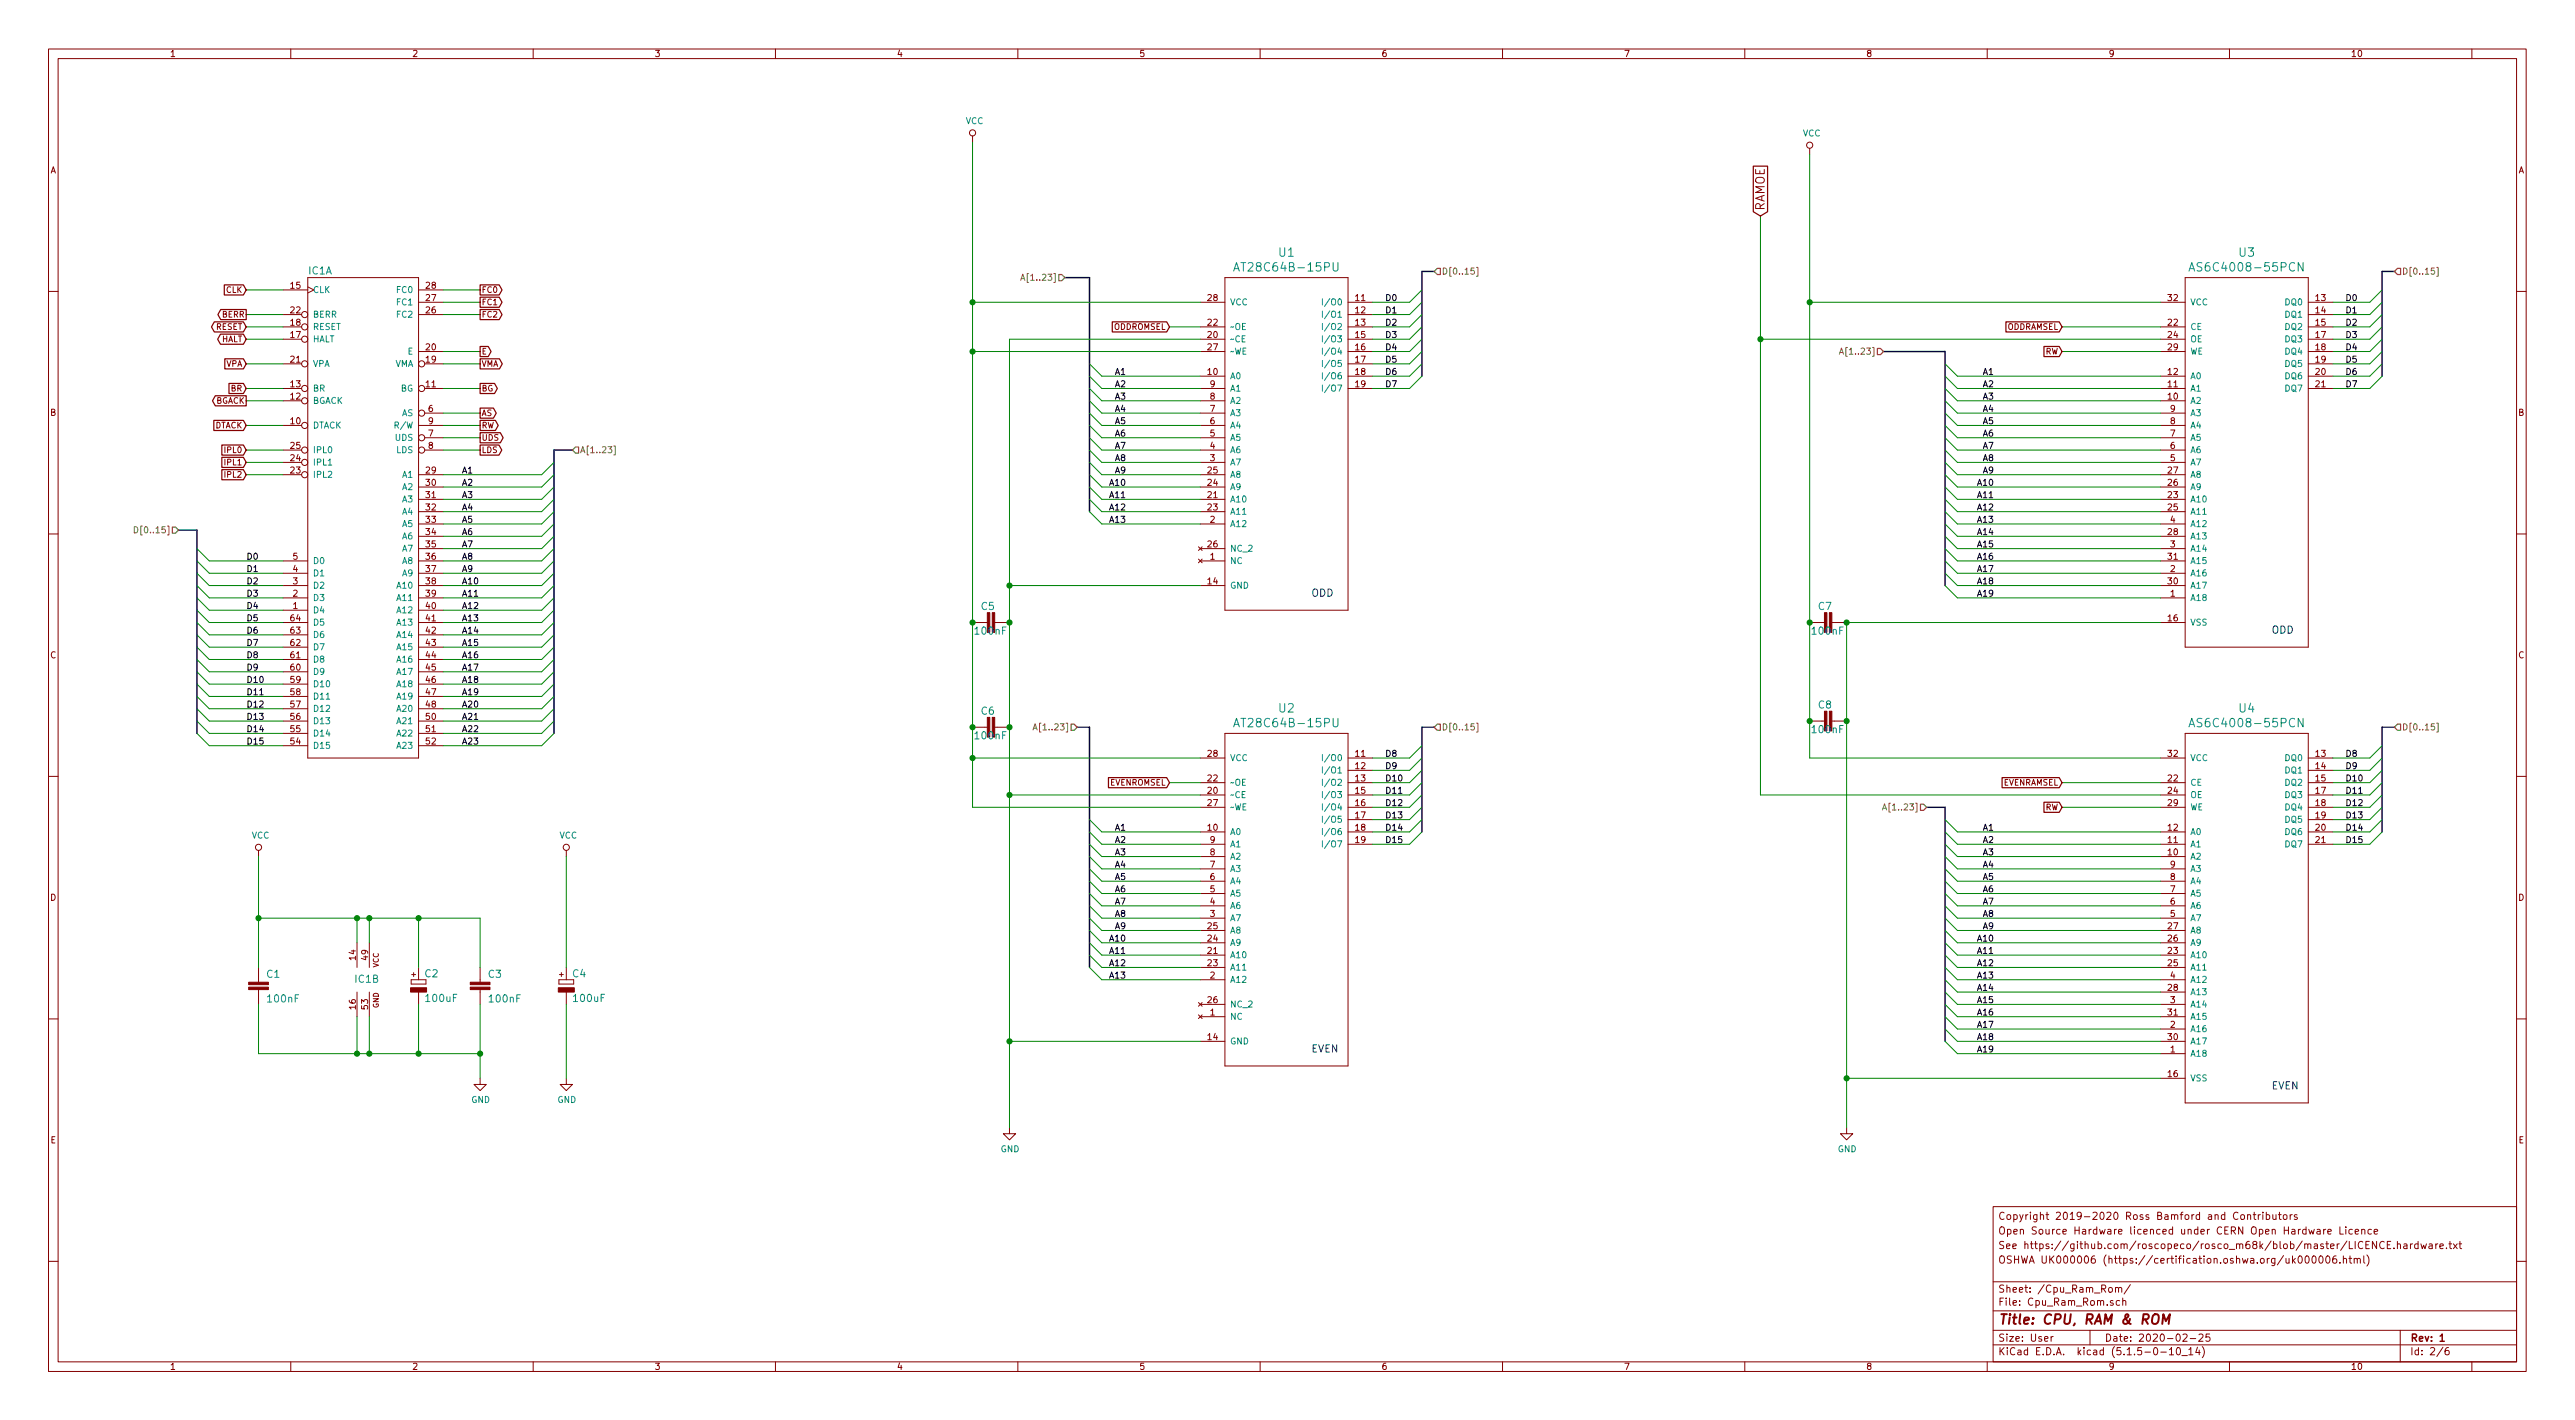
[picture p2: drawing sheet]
<svg xmlns="http://www.w3.org/2000/svg" width="531mm" height="293mm" viewBox="0 0 531 293" stroke-linecap="round" stroke-linejoin="round" font-family="sans-serif">
<defs><g id="words">
<text font-size="2.8" fill="#840000" x="412.2" y="273.1">Title: CPU, RAM &amp; ROM</text>
<text font-size="2.5" fill="#840000" x="364.1" y="43.5" transform="rotate(-90 364.1 43.5)">RAMOE</text>
<g font-size="2.4" fill="#008484">
<text x="263.9" y="52.9">U1</text>
<text x="462" y="52.9">U3</text>
<text x="255.9" y="56">AT28C64B-15PU</text>
<text x="453.2" y="56">AS6C4008-55PCN</text>
<text x="255.9" y="150">AT28C64B-15PU</text>
<text x="263.9" y="146.9">U2</text>
<text x="453.2" y="150">AS6C4008-55PCN</text>
<text x="462" y="146.9">U4</text>
</g>
<g font-size="2.1" fill="#008484">
<text x="63.7" y="56.6">IC1A</text>
<text x="202.5" y="125.8">C5</text>
<text x="375.2" y="125.8">C7</text>
<text x="201.3" y="130.9">100nF</text>
<text x="374.1" y="130.9">100nF</text>
<text x="202.5" y="147.4">C6</text>
<text x="375.2" y="146.1">C8</text>
<text x="201.3" y="152.4">100nF</text>
<text x="374.1" y="151.2">100nF</text>
<text x="55.1" y="201.6">C1</text>
<text x="73.3" y="202.6">IC1B</text>
<text x="87.7" y="201.5">C2</text>
<text x="100.8" y="201.6">C3</text>
<text x="118.2" y="201.5">C4</text>
<text x="55.4" y="206.7">100nF</text>
<text x="88" y="206.6">100uF</text>
<text x="101.1" y="206.7">100nF</text>
<text x="118.5" y="206.6">100uF</text>
</g>
<g font-size="2.1" fill="#0000c2">
<text x="270.5" y="123">ODD</text>
<text x="468.6" y="130.7">ODD</text>
<text x="270.5" y="217">EVEN</text>
<text x="468.6" y="224.6">EVEN</text>
</g>
<g font-size="2.1" fill="#840000">
<text x="412.2" y="251.5">Copyright 2019-2020 Ross Bamford and Contributors</text>
<text x="412.2" y="257.6">See https://github.com/roscopeco/rosco_m68k/blob/master/LICENCE.hardware.txt</text>
<text x="412.2" y="254.6">Open Source Hardware licenced under CERN Open Hardware Licence</text>
<text x="412.2" y="260.5">OSHWA UK000006 (https://certification.oshwa.org/uk000006.html)</text>
<text x="412.2" y="269.2">File: Cpu_Ram_Rom.sch</text>
<text x="412.2" y="266.5">Sheet: /Cpu_Ram_Rom/</text>
<text x="412.2" y="279.4">KiCad E.D.A. kicad (5.1.5-0-10_14)</text>
<text x="412.2" y="276.7">Size: User</text>
<text x="434.2" y="276.7">Date: 2020-02-25</text>
<text x="497.2" y="276.7">Rev: 1</text>
<text x="497.2" y="279.4">Id: 2/6</text>
</g>
<g font-size="1.8" fill="#840000">
<text x="35" y="11.7">1</text>
<text x="85" y="11.7">2</text>
<text x="135" y="11.7">3</text>
<text x="185" y="11.7">4</text>
<text x="235" y="11.7">5</text>
<text x="285" y="11.7">6</text>
<text x="335" y="11.7">7</text>
<text x="385" y="11.7">8</text>
<text x="435" y="11.7">9</text>
<text x="485" y="11.7">10</text>
<text x="10.4" y="35.7">A</text>
<text x="519.6" y="35.7">A</text>
<text x="60" y="59.5">15</text>
<text x="87.9" y="59.5">28</text>
<text x="60" y="64.6">22</text>
<text x="87.9" y="64.6">26</text>
<text x="87.9" y="62.1">27</text>
<text x="249.2" y="62.1">28</text>
<text x="279.7" y="62.1">11</text>
<text x="279.7" y="64.6">12</text>
<text x="447.3" y="62.1">32</text>
<text x="477.8" y="62.1">13</text>
<text x="477.8" y="64.6">14</text>
<text x="60" y="69.7">17</text>
<text x="60" y="67.2">18</text>
<text x="249.2" y="69.7">20</text>
<text x="249.2" y="67.2">22</text>
<text x="279.7" y="67.2">13</text>
<text x="279.7" y="69.7">15</text>
<text x="447.3" y="67.2">22</text>
<text x="447.3" y="69.7">24</text>
<text x="477.8" y="67.2">15</text>
<text x="477.8" y="69.7">17</text>
<text x="60" y="74.8">21</text>
<text x="87.9" y="74.8">19</text>
<text x="87.9" y="72.2">20</text>
<text x="249.2" y="77.3">10</text>
<text x="249.2" y="72.2">27</text>
<text x="279.7" y="72.2">16</text>
<text x="279.7" y="74.8">17</text>
<text x="279.7" y="77.3">18</text>
<text x="447.3" y="77.3">12</text>
<text x="447.3" y="72.2">29</text>
<text x="477.8" y="72.2">18</text>
<text x="477.8" y="74.8">19</text>
<text x="477.8" y="77.3">20</text>
<text x="60" y="82.4">12</text>
<text x="60" y="79.9">13</text>
<text x="87.9" y="79.9">11</text>
<text x="249.7" y="82.4">8</text>
<text x="249.7" y="79.9">9</text>
<text x="279.7" y="79.9">19</text>
<text x="447.3" y="82.4">10</text>
<text x="447.3" y="79.9">11</text>
<text x="477.8" y="79.9">21</text>
<text x="10.4" y="85.7">B</text>
<text x="60" y="87.5">10</text>
<text x="88.4" y="84.9">6</text>
<text x="88.4" y="87.5">9</text>
<text x="249.7" y="87.5">6</text>
<text x="249.7" y="84.9">7</text>
<text x="447.8" y="87.5">8</text>
<text x="447.8" y="84.9">9</text>
<text x="519.6" y="85.7">B</text>
<text x="60" y="95.1">24</text>
<text x="60" y="92.6">25</text>
<text x="88.4" y="90">7</text>
<text x="88.4" y="92.6">8</text>
<text x="249.7" y="95.1">3</text>
<text x="249.7" y="92.6">4</text>
<text x="249.7" y="90">5</text>
<text x="447.8" y="95.1">5</text>
<text x="447.8" y="92.6">6</text>
<text x="447.8" y="90">7</text>
<text x="60" y="97.6">23</text>
<text x="87.9" y="97.6">29</text>
<text x="87.9" y="100.2">30</text>
<text x="249.2" y="100.2">24</text>
<text x="249.2" y="97.6">25</text>
<text x="447.3" y="100.2">26</text>
<text x="447.3" y="97.6">27</text>
<text x="87.9" y="102.7">31</text>
<text x="87.9" y="105.3">32</text>
<text x="87.9" y="107.8">33</text>
<text x="249.2" y="102.7">21</text>
<text x="249.2" y="105.3">23</text>
<text x="249.7" y="107.8">2</text>
<text x="447.3" y="102.7">23</text>
<text x="447.3" y="105.3">25</text>
<text x="447.8" y="107.8">4</text>
<text x="87.9" y="110.3">34</text>
<text x="87.9" y="112.9">35</text>
<text x="249.2" y="112.9">26</text>
<text x="447.3" y="110.3">28</text>
<text x="447.8" y="112.9">3</text>
<text x="60.5" y="118">4</text>
<text x="60.5" y="115.4">5</text>
<text x="87.9" y="115.4">36</text>
<text x="87.9" y="118">37</text>
<text x="249.7" y="115.4">1</text>
<text x="447.3" y="115.4">31</text>
<text x="447.8" y="118">2</text>
<text x="60.5" y="125.6">1</text>
<text x="60.5" y="123">2</text>
<text x="60.5" y="120.5">3</text>
<text x="87.9" y="120.5">38</text>
<text x="87.9" y="123">39</text>
<text x="87.9" y="125.6">40</text>
<text x="249.2" y="120.5">14</text>
<text x="447.3" y="120.5">30</text>
<text x="447.8" y="123">1</text>
<text x="60" y="130.7">63</text>
<text x="60" y="128.1">64</text>
<text x="87.9" y="128.1">41</text>
<text x="87.9" y="130.7">42</text>
<text x="447.3" y="128.1">16</text>
<text x="10.4" y="135.7">C</text>
<text x="60" y="135.7">61</text>
<text x="60" y="133.2">62</text>
<text x="87.9" y="133.2">43</text>
<text x="87.9" y="135.7">44</text>
<text x="519.6" y="135.7">C</text>
<text x="60" y="143.4">58</text>
<text x="60" y="140.8">59</text>
<text x="60" y="138.3">60</text>
<text x="87.9" y="138.3">45</text>
<text x="87.9" y="140.8">46</text>
<text x="87.9" y="143.4">47</text>
<text x="60" y="148.4">56</text>
<text x="60" y="145.9">57</text>
<text x="87.9" y="145.9">48</text>
<text x="87.9" y="148.4">50</text>
<text x="60" y="153.5">54</text>
<text x="60" y="151">55</text>
<text x="87.9" y="151">51</text>
<text x="87.9" y="153.5">52</text>
<text x="249.2" y="161.1">22</text>
<text x="249.2" y="156.1">28</text>
<text x="279.7" y="156.1">11</text>
<text x="279.7" y="158.6">12</text>
<text x="279.7" y="161.1">13</text>
<text x="447.3" y="161.1">22</text>
<text x="447.3" y="156.1">32</text>
<text x="477.8" y="156.1">13</text>
<text x="477.8" y="158.6">14</text>
<text x="477.8" y="161.1">15</text>
<text x="249.2" y="163.7">20</text>
<text x="249.2" y="166.2">27</text>
<text x="279.7" y="163.7">15</text>
<text x="279.7" y="166.2">16</text>
<text x="447.3" y="163.7">24</text>
<text x="447.3" y="166.2">29</text>
<text x="477.8" y="163.7">17</text>
<text x="477.8" y="166.2">18</text>
<text x="249.2" y="171.3">10</text>
<text x="249.7" y="173.8">9</text>
<text x="279.7" y="168.8">17</text>
<text x="279.7" y="171.3">18</text>
<text x="279.7" y="173.8">19</text>
<text x="447.3" y="173.8">11</text>
<text x="447.3" y="171.3">12</text>
<text x="477.8" y="168.8">19</text>
<text x="477.8" y="171.3">20</text>
<text x="477.8" y="173.8">21</text>
<text x="249.7" y="178.9">7</text>
<text x="249.7" y="176.4">8</text>
<text x="447.3" y="176.4">10</text>
<text x="447.8" y="178.9">9</text>
<text x="10.4" y="185.7">D</text>
<text x="249.7" y="184">5</text>
<text x="249.7" y="181.5">6</text>
<text x="447.8" y="184">7</text>
<text x="447.8" y="181.5">8</text>
<text x="519.6" y="185.7">D</text>
<text x="249.2" y="191.6">25</text>
<text x="249.7" y="189.1">3</text>
<text x="249.7" y="186.5">4</text>
<text x="447.3" y="191.6">27</text>
<text x="447.8" y="189.1">5</text>
<text x="447.8" y="186.5">6</text>
<text x="73.4" y="197.9" transform="rotate(-90 73.4 197.9)">14</text>
<text x="75.9" y="197.9" transform="rotate(-90 75.9 197.9)">49</text>
<text x="249.2" y="196.7">21</text>
<text x="249.2" y="194.2">24</text>
<text x="447.3" y="196.7">23</text>
<text x="447.3" y="194.2">26</text>
<text x="249.2" y="199.2">23</text>
<text x="249.7" y="201.8">2</text>
<text x="447.3" y="199.2">25</text>
<text x="447.8" y="201.8">4</text>
<text x="73.4" y="208.1" transform="rotate(-90 73.4 208.1)">16</text>
<text x="75.9" y="208.1" transform="rotate(-90 75.9 208.1)">53</text>
<text x="249.2" y="206.9">26</text>
<text x="249.7" y="209.4">1</text>
<text x="447.3" y="204.3">28</text>
<text x="447.3" y="209.4">31</text>
<text x="447.8" y="206.9">3</text>
<text x="249.2" y="214.5">14</text>
<text x="447.3" y="214.5">30</text>
<text x="447.8" y="211.9">2</text>
<text x="447.8" y="217">1</text>
<text x="447.3" y="222.1">16</text>
<text x="10.4" y="235.7">E</text>
<text x="519.6" y="235.7">E</text>
<text x="35" y="282.4">1</text>
<text x="85" y="282.4">2</text>
<text x="135" y="282.4">3</text>
<text x="185" y="282.4">4</text>
<text x="235" y="282.4">5</text>
<text x="285" y="282.4">6</text>
<text x="335" y="282.4">7</text>
<text x="385" y="282.4">8</text>
<text x="435" y="282.4">9</text>
<text x="485" y="282.4">10</text>
</g>
<g font-size="1.8" fill="#008484">
<text x="199.2" y="25.6">VCC</text>
<text x="372" y="28.1">VCC</text>
<text x="64.5" y="60.4">CLK</text>
<text x="64.5" y="65.5">BERR</text>
<text x="82" y="65.5">FC2</text>
<text x="82" y="63">FC1</text>
<text x="82" y="60.4">FC0</text>
<text x="253.7" y="63">VCC</text>
<text x="273.8" y="65.5">I/O1</text>
<text x="451.9" y="63">VCC</text>
<text x="471.6" y="63">DQ0</text>
<text x="471.6" y="65.5">DQ1</text>
<text x="64.5" y="70.6">HALT</text>
<text x="64.5" y="68">RESET</text>
<text x="253.7" y="70.6">CE</text>
<text x="253.7" y="68">OE</text>
<text x="451.9" y="68">CE</text>
<text x="451.9" y="70.6">OE</text>
<text x="471.6" y="68">DQ2</text>
<text x="471.6" y="70.6">DQ3</text>
<text x="64.5" y="75.7">VPA</text>
<text x="81.4" y="75.7">VMA</text>
<text x="84.2" y="73.1">E</text>
<text x="253.7" y="73.1">WE</text>
<text x="273.8" y="73.1">I/O4</text>
<text x="451.9" y="73.1">WE</text>
<text x="471.6" y="73.1">DQ4</text>
<text x="471.6" y="75.7">DQ5</text>
<text x="64.5" y="83.3">BGACK</text>
<text x="64.5" y="80.7">BR</text>
<text x="82.7" y="80.7">BG</text>
<text x="253.7" y="78.2">A0</text>
<text x="253.7" y="83.3">A2</text>
<text x="253.7" y="80.7">A1</text>
<text x="451.9" y="83.3">A2</text>
<text x="451.9" y="80.7">A1</text>
<text x="451.9" y="78.2">A0</text>
<text x="471.6" y="78.2">DQ6</text>
<text x="471.6" y="80.7">DQ7</text>
<text x="64.5" y="88.4">DTACK</text>
<text x="81.9" y="88.4">R/W</text>
<text x="82.9" y="85.8">AS</text>
<text x="253.7" y="88.4">A4</text>
<text x="253.7" y="85.8">A3</text>
<text x="451.9" y="88.4">A4</text>
<text x="451.9" y="85.8">A3</text>
<text x="64.5" y="96">IPL1</text>
<text x="64.5" y="93.4">IPL0</text>
<text x="81.6" y="90.9">UDS</text>
<text x="81.8" y="93.4">LDS</text>
<text x="253.7" y="96">A7</text>
<text x="253.7" y="93.4">A6</text>
<text x="253.7" y="90.9">A5</text>
<text x="451.9" y="96">A7</text>
<text x="451.9" y="93.4">A6</text>
<text x="451.9" y="90.9">A5</text>
<text x="64.5" y="98.5">IPL2</text>
<text x="83.1" y="98.5">A1</text>
<text x="83.1" y="101.1">A2</text>
<text x="253.7" y="101.1">A9</text>
<text x="253.7" y="98.5">A8</text>
<text x="451.9" y="101.1">A9</text>
<text x="451.9" y="98.5">A8</text>
<text x="83.1" y="103.6">A3</text>
<text x="83.1" y="106.1">A4</text>
<text x="253.7" y="103.6">A10</text>
<text x="253.7" y="106.1">A11</text>
<text x="451.9" y="103.6">A10</text>
<text x="451.9" y="106.1">A11</text>
<text x="83.1" y="108.7">A5</text>
<text x="83.1" y="111.2">A6</text>
<text x="83.1" y="113.8">A7</text>
<text x="253.7" y="108.7">A12</text>
<text x="253.7" y="113.8">NC_2</text>
<text x="451.9" y="111.2">A13</text>
<text x="451.9" y="113.8">A14</text>
<text x="451.9" y="108.7">A12</text>
<text x="64.5" y="118.8">D1</text>
<text x="64.5" y="116.3">D0</text>
<text x="83.1" y="116.3">A8</text>
<text x="83.1" y="118.8">A9</text>
<text x="253.7" y="116.3">NC</text>
<text x="451.9" y="118.8">A16</text>
<text x="451.9" y="116.3">A15</text>
<text x="64.5" y="123.9">D3</text>
<text x="64.5" y="121.4">D2</text>
<text x="82.1" y="121.4">A10</text>
<text x="82.1" y="123.9">A11</text>
<text x="253.7" y="121.4">GND</text>
<text x="451.9" y="123.9">A18</text>
<text x="451.9" y="121.4">A17</text>
<text x="64.5" y="126.5">D4</text>
<text x="64.5" y="131.5">D6</text>
<text x="64.5" y="129">D5</text>
<text x="82.1" y="126.5">A12</text>
<text x="82.1" y="129">A13</text>
<text x="82.1" y="131.5">A14</text>
<text x="451.9" y="129">VSS</text>
<text x="64.5" y="136.6">D8</text>
<text x="64.5" y="134.1">D7</text>
<text x="82.1" y="134.1">A15</text>
<text x="82.1" y="136.6">A16</text>
<text x="64.5" y="141.7">D10</text>
<text x="64.5" y="139.2">D9</text>
<text x="82.1" y="139.2">A17</text>
<text x="82.1" y="141.7">A18</text>
<text x="64.5" y="149.3">D13</text>
<text x="64.5" y="146.8">D12</text>
<text x="64.5" y="144.2">D11</text>
<text x="82.1" y="144.2">A19</text>
<text x="82.1" y="146.8">A20</text>
<text x="82.1" y="149.3">A21</text>
<text x="64.5" y="154.4">D15</text>
<text x="64.5" y="151.9">D14</text>
<text x="82.1" y="151.9">A22</text>
<text x="82.1" y="154.4">A23</text>
<text x="253.7" y="156.9">VCC</text>
<text x="273.8" y="159.5">I/O1</text>
<text x="451.9" y="156.9">VCC</text>
<text x="471.6" y="156.9">DQ0</text>
<text x="471.6" y="159.5">DQ1</text>
<text x="253.7" y="164.6">CE</text>
<text x="253.7" y="162">OE</text>
<text x="253.7" y="167.1">WE</text>
<text x="273.8" y="167.1">I/O4</text>
<text x="451.9" y="162">CE</text>
<text x="451.9" y="164.6">OE</text>
<text x="451.9" y="167.1">WE</text>
<text x="471.6" y="162">DQ2</text>
<text x="471.6" y="164.6">DQ3</text>
<text x="471.6" y="167.1">DQ4</text>
<text x="51.9" y="172.9">VCC</text>
<text x="115.4" y="172.9">VCC</text>
<text x="253.7" y="172.2">A0</text>
<text x="451.9" y="172.2">A0</text>
<text x="471.6" y="169.6">DQ5</text>
<text x="471.6" y="172.2">DQ6</text>
<text x="253.7" y="179.8">A3</text>
<text x="253.7" y="177.3">A2</text>
<text x="253.7" y="174.7">A1</text>
<text x="451.9" y="177.3">A2</text>
<text x="451.9" y="174.7">A1</text>
<text x="451.9" y="179.8">A3</text>
<text x="471.6" y="174.7">DQ7</text>
<text x="253.7" y="184.9">A5</text>
<text x="253.7" y="182.3">A4</text>
<text x="451.9" y="184.9">A5</text>
<text x="451.9" y="182.3">A4</text>
<text x="253.7" y="190">A7</text>
<text x="253.7" y="187.4">A6</text>
<text x="451.9" y="190">A7</text>
<text x="451.9" y="187.4">A6</text>
<text x="253.7" y="197.6">A10</text>
<text x="253.7" y="195">A9</text>
<text x="253.7" y="192.5">A8</text>
<text x="451.9" y="197.6">A10</text>
<text x="451.9" y="195">A9</text>
<text x="451.9" y="192.5">A8</text>
<text x="253.7" y="202.7">A12</text>
<text x="253.7" y="200.1">A11</text>
<text x="451.9" y="200.1">A11</text>
<text x="451.9" y="202.7">A12</text>
<text x="253.7" y="207.7">NC_2</text>
<text x="451.9" y="205.2">A13</text>
<text x="451.9" y="207.7">A14</text>
<text x="253.7" y="210.3">NC</text>
<text x="253.7" y="215.4">GND</text>
<text x="451.9" y="212.8">A16</text>
<text x="451.9" y="215.4">A17</text>
<text x="451.9" y="210.3">A15</text>
<text x="451.9" y="217.9">A18</text>
<text x="97.2" y="227.4">GND</text>
<text x="115" y="227.4">GND</text>
<text x="451.9" y="223">VSS</text>
<text x="206.5" y="237.6">GND</text>
<text x="379.2" y="237.6">GND</text>
</g>
<g font-size="1.8" fill="#848400">
<text x="211.8" y="57.9">A[1..23]</text>
<text x="297.4" y="56.6">D[0..15]</text>
<text x="495.6" y="56.6">D[0..15]</text>
<text x="380.7" y="73.1">A[1..23]</text>
<text x="119.6" y="93.4">A[1..23]</text>
<text x="28.9" y="110">D[0..15]</text>
<text x="214.3" y="150.6">A[1..23]</text>
<text x="297.4" y="150.6">D[0..15]</text>
<text x="495.6" y="150.6">D[0..15]</text>
<text x="389.6" y="167.1">A[1..23]</text>
</g>
<g font-size="1.8">
<text x="285.8" y="64.6">D1</text>
<text x="285.8" y="62.1">D0</text>
<text x="483.9" y="64.6">D1</text>
<text x="483.9" y="62.1">D0</text>
<text x="285.8" y="69.7">D3</text>
<text x="285.8" y="67.2">D2</text>
<text x="483.9" y="69.7">D3</text>
<text x="483.9" y="67.2">D2</text>
<text x="230.1" y="77.3">A1</text>
<text x="285.8" y="77.3">D6</text>
<text x="285.8" y="74.8">D5</text>
<text x="285.8" y="72.2">D4</text>
<text x="409.2" y="77.3">A1</text>
<text x="483.9" y="77.3">D6</text>
<text x="483.9" y="74.8">D5</text>
<text x="483.9" y="72.2">D4</text>
<text x="230.1" y="82.4">A3</text>
<text x="230.1" y="79.9">A2</text>
<text x="285.8" y="79.9">D7</text>
<text x="409.2" y="82.4">A3</text>
<text x="409.2" y="79.9">A2</text>
<text x="483.9" y="79.9">D7</text>
<text x="230.1" y="87.5">A5</text>
<text x="230.1" y="84.9">A4</text>
<text x="409.2" y="87.5">A5</text>
<text x="409.2" y="84.9">A4</text>
<text x="230.1" y="95.1">A8</text>
<text x="230.1" y="92.6">A7</text>
<text x="230.1" y="90">A6</text>
<text x="409.2" y="95.1">A8</text>
<text x="409.2" y="92.6">A7</text>
<text x="409.2" y="90">A6</text>
<text x="95.2" y="100.2">A2</text>
<text x="95.2" y="97.6">A1</text>
<text x="229.2" y="100.2">A10</text>
<text x="230.1" y="97.6">A9</text>
<text x="408.2" y="100.2">A10</text>
<text x="409.2" y="97.6">A9</text>
<text x="95.2" y="107.8">A5</text>
<text x="95.2" y="105.3">A4</text>
<text x="95.2" y="102.7">A3</text>
<text x="229.2" y="107.8">A13</text>
<text x="229.2" y="105.3">A12</text>
<text x="229.2" y="102.7">A11</text>
<text x="408.2" y="107.8">A13</text>
<text x="408.2" y="105.3">A12</text>
<text x="408.2" y="102.7">A11</text>
<text x="95.2" y="112.9">A7</text>
<text x="95.2" y="110.3">A6</text>
<text x="408.2" y="112.9">A15</text>
<text x="408.2" y="110.3">A14</text>
<text x="50.8" y="115.4">D0</text>
<text x="50.8" y="118">D1</text>
<text x="95.2" y="118">A9</text>
<text x="95.2" y="115.4">A8</text>
<text x="408.2" y="118">A17</text>
<text x="408.2" y="115.4">A16</text>
<text x="50.8" y="120.5">D2</text>
<text x="50.8" y="123">D3</text>
<text x="50.8" y="125.6">D4</text>
<text x="95.2" y="125.6">A12</text>
<text x="95.2" y="123">A11</text>
<text x="95.2" y="120.5">A10</text>
<text x="408.2" y="123">A19</text>
<text x="408.2" y="120.5">A18</text>
<text x="50.8" y="130.7">D6</text>
<text x="50.8" y="128.1">D5</text>
<text x="95.2" y="130.7">A14</text>
<text x="95.2" y="128.1">A13</text>
<text x="50.8" y="135.7">D8</text>
<text x="50.8" y="133.2">D7</text>
<text x="95.2" y="135.7">A16</text>
<text x="95.2" y="133.2">A15</text>
<text x="50.8" y="143.4">D11</text>
<text x="50.8" y="140.8">D10</text>
<text x="50.8" y="138.3">D9</text>
<text x="95.2" y="143.4">A19</text>
<text x="95.2" y="140.8">A18</text>
<text x="95.2" y="138.3">A17</text>
<text x="50.8" y="148.4">D13</text>
<text x="50.8" y="145.9">D12</text>
<text x="95.2" y="148.4">A21</text>
<text x="95.2" y="145.9">A20</text>
<text x="50.8" y="153.5">D15</text>
<text x="50.8" y="151">D14</text>
<text x="95.2" y="153.5">A23</text>
<text x="95.2" y="151">A22</text>
<text x="285.8" y="161.1">D10</text>
<text x="285.8" y="158.6">D9</text>
<text x="285.8" y="156.1">D8</text>
<text x="483.9" y="161.1">D10</text>
<text x="483.9" y="158.6">D9</text>
<text x="483.9" y="156.1">D8</text>
<text x="285.8" y="166.2">D12</text>
<text x="285.8" y="163.7">D11</text>
<text x="483.9" y="166.2">D12</text>
<text x="483.9" y="163.7">D11</text>
<text x="230.1" y="171.3">A1</text>
<text x="230.1" y="173.8">A2</text>
<text x="285.8" y="173.8">D15</text>
<text x="285.8" y="171.3">D14</text>
<text x="285.8" y="168.8">D13</text>
<text x="409.2" y="173.8">A2</text>
<text x="409.2" y="171.3">A1</text>
<text x="483.9" y="173.8">D15</text>
<text x="483.9" y="171.3">D14</text>
<text x="483.9" y="168.8">D13</text>
<text x="230.1" y="176.4">A3</text>
<text x="230.1" y="178.9">A4</text>
<text x="409.2" y="178.9">A4</text>
<text x="409.2" y="176.4">A3</text>
<text x="230.1" y="181.5">A5</text>
<text x="230.1" y="184">A6</text>
<text x="409.2" y="184">A6</text>
<text x="409.2" y="181.5">A5</text>
<text x="230.1" y="186.5">A7</text>
<text x="230.1" y="189.1">A8</text>
<text x="230.1" y="191.6">A9</text>
<text x="409.2" y="191.6">A9</text>
<text x="409.2" y="189.1">A8</text>
<text x="409.2" y="186.5">A7</text>
<text x="229.2" y="194.2">A10</text>
<text x="229.2" y="196.7">A11</text>
<text x="408.2" y="196.7">A11</text>
<text x="408.2" y="194.2">A10</text>
<text x="229.2" y="199.2">A12</text>
<text x="229.2" y="201.8">A13</text>
<text x="408.2" y="201.8">A13</text>
<text x="408.2" y="199.2">A12</text>
<text x="408.2" y="209.4">A16</text>
<text x="408.2" y="206.9">A15</text>
<text x="408.2" y="204.3">A14</text>
<text x="408.2" y="214.5">A18</text>
<text x="408.2" y="211.9">A17</text>
<text x="408.2" y="217">A19</text>
</g>
<g font-size="1.7" fill="#840000">
<text x="45.8" y="65.5">BERR</text>
<text x="46.6" y="60.4">CLK</text>
<text x="99.3" y="65.5">FC2</text>
<text x="99.3" y="62.9">FC1</text>
<text x="99.3" y="60.4">FC0</text>
<text x="44.5" y="68">RESET</text>
<text x="45.6" y="70.5">HALT</text>
<text x="229.8" y="68">ODDROMSEL</text>
<text x="414" y="68">ODDRAMSEL</text>
<text x="46.6" y="75.6">VPA</text>
<text x="99.3" y="73.1">E</text>
<text x="99.3" y="75.6">VMA</text>
<text x="421.9" y="73.1">RW</text>
<text x="44.4" y="83.2">BGACK</text>
<text x="47.7" y="80.7">BR</text>
<text x="99.3" y="80.7">BG</text>
<text x="44.2" y="88.3">DTACK</text>
<text x="99.3" y="88.3">RW</text>
<text x="99.3" y="85.8">AS</text>
<text x="46.6" y="93.4">IPL0</text>
<text x="46.6" y="95.9">IPL1</text>
<text x="99.3" y="90.9">UDS</text>
<text x="99.3" y="93.4">LDS</text>
<text x="46.6" y="98.5">IPL2</text>
<text x="228.9" y="162">EVENROMSEL</text>
<text x="413.2" y="162">EVENRAMSEL</text>
<text x="421.9" y="167.1">RW</text>
</g>
<g font-size="1.5" fill="#840000">
<text x="78.1" y="199.5" transform="rotate(-90 78.1 199.5)">VCC</text>
<text x="85.8" y="201.4" transform="rotate(-90 85.8 201.4)">+</text>
<text x="116.3" y="201.4" transform="rotate(-90 116.3 201.4)">+</text>
<text x="78.1" y="207.9" transform="rotate(-90 78.1 207.9)">GND</text>
</g>
</g></defs>
<g fill="none" stroke="#840000" stroke-width=".21">
<path d="M10 10.1h511.2v272.7h-511.2zM12 12.1h507.2v268.7h-507.2zM60 10.1v2M110 10.1v2M160 10.1v2M210 10.1v2M260 10.1v2M310 10.1v2M360 10.1v2M410 10.1v2M460 10.1v2M510 10.1v2"/>
<path d="M200.7 28v1.3M373.4 30.6v1.2M58.4 59.8h5.1M63.5 59.2l1.3 .6-1.3 .6M63.5 57.2h22.9v99.1h-22.9zM86.4 59.8h5M252.7 57.2h25.4v68.6h-25.4zM450.8 57.2h25.4v76.2h-25.4zM10 60.1h2M58.4 69.9h3.8M58.4 67.4h3.8M58.4 75h3.8"/>
<path d="M58.4 64.9h3.8M86.4 72.5h5M86.4 64.9h5M86.4 62.3h5M87.6 75h3.8M247.6 69.9h5.1M247.6 67.4h5.1M247.6 72.5h5.1M247.6 62.3h5.1M247.6 77.6h5.1M278.1 69.9h5.1M278.1 67.4h5.1"/>
<path d="M278.1 75h5.1M278.1 72.5h5.1M278.1 64.9h5.1M278.1 62.3h5.1M278.1 77.6h5.1M445.8 69.9h5M445.8 67.4h5M445.8 72.5h5M445.8 62.3h5M445.8 77.6h5M476.2 69.9h5.1M476.2 67.4h5.1"/>
<path d="M476.2 75h5.1M476.2 72.5h5.1M476.2 64.9h5.1M476.2 62.3h5.1M476.2 77.6h5.1M519.2 60.1h2M58.4 87.7h3.8M58.4 80.1h3.8M58.4 82.6h3.8M58.4 97.9h3.8M58.4 95.3h3.8M58.4 92.8h3.8"/>
<path d="M86.4 87.7h5M86.4 97.9h5M87.6 80.1h3.8M87.6 92.8h3.8M87.6 85.2h3.8M87.6 90.3h3.8M247.6 87.7h5.1M247.6 80.1h5.1M247.6 82.6h5.1M247.6 97.9h5.1M247.6 95.3h5.1M247.6 92.8h5.1"/>
<path d="M247.6 85.2h5.1M247.6 90.3h5.1M278.1 80.1h5.1M445.8 87.7h5M445.8 80.1h5M445.8 82.6h5M445.8 97.9h5M445.8 95.3h5M445.8 92.8h5M445.8 85.2h5M445.8 90.3h5M476.2 80.1h5.1"/>
<path d="M10 110.1h2M58.4 115.7h5.1M58.4 118.2h5.1M86.4 100.4h5M86.4 103h5M86.4 105.5h5M86.4 108h5M86.4 110.6h5M86.4 113.1h5M86.4 115.7h5M86.4 118.2h5M247.3 115.3l.7 .7"/>
<path d="M247.3 112.7l.7 .8M247.6 100.4h5.1M247.6 103h5.1M247.6 105.5h5.1M247.6 108h5.1M247.6 113.1h5.1M247.6 115.7h5.1M248 115.3l-.7 .7M248 112.7l-.7 .8M445.8 100.4h5M445.8 103h5M445.8 105.5h5"/>
<path d="M445.8 108h5M445.8 110.6h5M445.8 113.1h5M445.8 115.7h5M445.8 118.2h5M519.2 110.1h2M58.4 125.8h5.1M58.4 123.3h5.1M58.4 120.7h5.1M58.4 128.4h5.1M58.4 130.9h5.1M58.4 133.4h5.1"/>
<path d="M58.4 136h5.1M58.4 138.5h5.1M86.4 125.8h5M86.4 123.3h5M86.4 120.7h5M86.4 128.4h5M86.4 130.9h5M86.4 133.4h5M86.4 136h5M86.4 138.5h5M200.7 128.4h3M205.2 128.4h3.1"/>
<path d="M247.6 120.7h5.1M373.4 128.4h3M378 128.4h3M445.8 123.3h5M445.8 120.7h5M445.8 128.4h5M58.4 141.1h5.1M58.4 143.6h5.1M58.4 146.1h5.1M58.4 148.7h5.1M58.4 151.2h5.1M58.4 153.8h5.1"/>
<path d="M86.4 141.1h5M86.4 143.6h5M86.4 146.1h5M86.4 148.7h5M86.4 151.2h5M86.4 153.8h5M200.7 150h3M205.2 150h3.1M247.6 156.3h5.1M252.7 151.2h25.4v68.6h-25.4zM278.1 156.3h5.1M278.1 158.8h5.1"/>
<path d="M373.4 148.7h3M378 148.7h3M445.8 156.3h5M450.8 151.2h25.4v76.2h-25.4zM476.2 156.3h5.1M476.2 158.8h5.1M10 160.1h2M53.3 175.4v1.2M116.8 175.4v1.2M247.6 171.5h5.1M247.6 161.4h5.1M247.6 163.9h5.1"/>
<path d="M247.6 166.5h5.1M247.6 174.1h5.1M247.6 179.2h5.1M247.6 176.6h5.1M278.1 171.5h5.1M278.1 161.4h5.1M278.1 163.9h5.1M278.1 166.5h5.1M278.1 169h5.1M278.1 174.1h5.1M445.8 171.5h5M445.8 161.4h5"/>
<path d="M445.8 163.9h5M445.8 166.5h5M445.8 174.1h5M445.8 179.2h5M445.8 176.6h5M476.2 171.5h5.1M476.2 161.4h5.1M476.2 163.9h5.1M476.2 166.5h5.1M476.2 169h5.1M476.2 174.1h5.1M519.2 160.1h2"/>
<path d="M53.3 199.5v3M73.7 194.4v5.1M76.2 194.4v5.1M86.4 199.5v2.5M99.1 199.5v3M116.8 199.5v2.5M247.6 196.9h5.1M247.6 199.5h5.1M247.6 194.4h5.1M247.6 191.9h5.1M247.6 189.3h5.1M247.6 186.8h5.1"/>
<path d="M247.6 184.2h5.1M247.6 181.7h5.1M445.8 196.9h5M445.8 199.5h5M445.8 194.4h5M445.8 191.9h5M445.8 189.3h5M445.8 186.8h5M445.8 184.2h5M445.8 181.7h5M10 210.1h2M53.3 204.1v3"/>
<path d="M73.7 204.6v5M76.2 204.6v5M84.8 202h3.1v.9h-3.1zM86.4 204.6v2.5M99.1 204.1v3M115.3 202h3.1v.9h-3.1zM116.8 204.6v2.5M247.3 209.3l.7 .7M247.3 206.7l.7 .8M247.6 202h5.1M247.6 209.6h5.1M247.6 214.7h5.1"/>
<path d="M247.6 207.1h5.1M248 209.3l-.7 .7M248 206.7l-.7 .8M445.8 202h5M445.8 209.6h5M445.8 214.7h5M445.8 207.1h5M445.8 217.3h5M445.8 212.2h5M445.8 204.6h5M519.2 210.1h2M99.1 222.3v1.3h1.2l-1.2 1.3-1.3-1.3h1.3"/>
<path d="M116.8 222.3v1.3h1.3l-1.3 1.3-1.2-1.3h1.2M208.3 232.5v1.3h1.2l-1.2 1.2-1.3-1.2h1.3M381 232.5v1.3h1.3l-1.3 1.2-1.3-1.2h1.3M445.8 222.3h5M411.2 248.8h108v32h-108zM462.4 250.6l.2-.1 .4 .1v.7l-.2 .2-.4-.2zM463.7 250.6l.3-.1h.3l.1 1M463.7 250.5v1M464.9 250.5h.6M465.1 250v1.3l.4 .2M465.9 250.5v1M466.4 250.5l-.5 .2"/>
<path d="M466.9 250v.1M466.9 250.5v1M467.6 250.5h.4l.3 .2-.1 .6-.2 .2-.4-.1M467.6 250v1.5M468.9 250.5l.1 .9 .4 .1 .2-.2M469.6 250.5v1M470.1 250.5h.6M470.3 250v1.3l.4 .2M471.1 250.6l.3-.1 .4 .1v.7l-.2 .2-.5-.2zM472.5 250.5v1M472.9 250.5l-.4 .2M473.9 250.5h-.3l-.2 .2v.2l.5 .1v.4h-.5"/>
<path d="M474.4 259h.1a.8 .8 0 0 1 .5 .7 .8 .8 0 0 1-.5 .8 .97 .97 0 0 1-.1-1.5zM475.7 259.1l.2-.1a.81 .81 0 0 1 .5 .7 .81 .81 0 0 1-.5 .8l-.2-.2-.1-.4zM477.1 259.1l.4-.1a.94 .94 0 0 1 0 1.5 .82 .82 0 0 1-.4-1.4zM478.1 253.6h.5l.1 .9M478.6 259h.2a.8 .8 0 0 1 .5 .7 .8 .8 0 0 1-.5 .8 1 1 0 0 1-.2-1.5zM478.7 253.8l-.5 .1-.2 .2 .2 .4 .5-.1M479.4 253.5v1M479.9 253.5l-.5 .3M480.1 259h.1a.8 .8 0 0 1 .5 .7 .8 .8 0 0 1-.5 .8 .97 .97 0 0 1-.1-1.5zM480.3 254l.7-.2-.1-.2-.4-.1-.2 .2 .1 .7h.5M482 259h-.4a.96 .96 0 0 0 0 1.5l.5-.2v-.5l-.2-.2h-.5l-.1 .2M482.8 253v1.5h.7"/>
<path d="M483.5 259.6l.2-.1 .4 .1v.9M483.5 259v1.5M484 253v.1M484 253.5v1M484.6 259.5h.6M484.9 259v1.3l.3 .2M485.3 253.6l-.4-.1-.3 .3 .1 .5 .2 .2 .4-.1M485.7 259.6l.2-.1 .4 .1 .1 .9M485.7 259.5v1M485.9 254l.7-.2v-.2l-.5-.1-.2 .2 .1 .7h.6M486.4 259.7l.2-.2 .3 .1 .1 .9M487.3 253.6l.2-.1 .4 .1v.9"/>
<path d="M487.3 253.5v1M487.7 259v1.3l.2 .2M488.3 258.8a1.71 1.71 0 0 1 0 2.3M489.3 253.6l-.5-.1-.2 .3v.5l.2 .2 .5-.1M489.8 254l.8-.2-.1-.2-.4-.1-.3 .2 .1 .7h.6M490.3 256v1.5l-.8-1.5v1.5M491.9 256.1a.71 .71 0 0 0-1 .5 .71 .71 0 0 0 .7 .9l.3-.2M492.6 256.7h.5M493.3 256h-.7v1.5h.7M493.9 257.3v.2M494.6 256.6l.2-.1 .4 .1 .1 .9M494.6 256v1.5"/>
<path d="M496 256.6h.6v.9M496.6 256.8l-.5 .1-.2 .2 .2 .4 .5-.1M497.3 256.5v1M497.8 256.5l-.5 .3M498.9 256.6l-.4-.1-.3 .3 .1 .5 .2 .2 .4-.1M498.9 256v1.5M499.5 256.5l.3 1 .2-.7 .3 .7 .3-1M501.2 256.6h.6v.9M501.8 256.8l-.5 .1-.2 .2 .2 .4 .5-.1M502.6 256.5v1M503 256.5l-.4 .3M503.4 257l.7-.2v-.2l-.5-.1-.2 .2 .1 .7h.6"/>
<path d="M504.8 257.3v.2M505.3 256.5h.5M505.5 256v1.3l.3 .2M506.2 256.5l.8 1M507 256.5l-.8 1M507.3 256.5h.6M507.5 256v1.3l.4 .2M10 260.1h2M411.2 277.3h108M411.2 274.3h108M411.2 270.3h108M411.2 264.3h108"/>
<path d="M423.2 275.6v1M423.6 275.6l-.4 .3M431.2 274.3v3M435.1 265.6l.2-.1 .5 .1v.7l-.3 .2-.4-.2zM436.5 265.6l.2-.1 .3 .1 .1 .9M436.5 265.5v1M437.1 265.7l.2-.2 .4 .1 .1 .9M437.3 268.2h-.4l-.3 .2 .1 .6 .2 .2 .4-.1M438 268.3l.2-.1h.3l.1 1M438 267.7v1.5M439.5 264.9l-1.2 1.9M445.8 278.8h1.2"/>
<path d="M447.6 278.3l.4-.4v1.5M447.6 279.4h.9M449.2 278l.2-.1a.85 .85 0 0 1 .1 1.5 .79 .79 0 0 1-.3-1.4zM450.2 279.5h1.1M450.4 275.2l.6-.1 .3 .4-1 1.1h1M451.6 278.3l.4-.4v1.5M451.6 279.4h.9M451.9 276h1.1M453.4 277.8l-.4 1.1h.9M453.7 275.2l.6-.1 .2 .1v.3l-.9 1.1h.9M453.7 278.4v1M454.4 277.7a1.71 1.71 0 0 1 0 2.3"/>
<path d="M455.9 275.1h-.7l-.1 .7 .2-.1h.5l.2 .2-.1 .5-.2 .2-.6-.2M482.8 260.3v.2M495.2 274.3v6.5M504 277.8l-1.2 1.9M505.2 277.9h-.4a.96 .96 0 0 0 0 1.5l.5-.2v-.5l-.2-.2h-.5l-.1 .2M519.2 260.1h2M60 280.8v2M110 280.8v2M160 280.8v2M210 280.8v2M260 280.8v2M310 280.8v2"/>
<path d="M360 280.8v2M410 280.8v2M460 280.8v2M510 280.8v2"/>
<circle cx="200.7" cy="27.4" r=".63"/>
<circle cx="373.4" cy="29.9" r=".63"/>
<circle cx="62.9" cy="75" r=".63"/>
<circle cx="62.9" cy="69.9" r=".63"/>
<circle cx="62.9" cy="64.9" r=".63"/>
<circle cx="62.9" cy="67.4" r=".63"/>
<circle cx="87" cy="75" r=".63"/>
<circle cx="62.9" cy="82.6" r=".63"/>
<circle cx="62.9" cy="87.7" r=".63"/>
<circle cx="62.9" cy="80.1" r=".63"/>
<circle cx="62.9" cy="97.9" r=".63"/>
<circle cx="62.9" cy="92.8" r=".63"/>
<circle cx="62.9" cy="95.3" r=".63"/>
<circle cx="87" cy="80.1" r=".63"/>
<circle cx="87" cy="85.2" r=".63"/>
<circle cx="87" cy="90.3" r=".63"/>
<circle cx="87" cy="92.8" r=".63"/>
<circle cx="53.3" cy="174.7" r=".63"/>
<circle cx="116.8" cy="174.7" r=".63"/>
</g>
<path d="M503.5 275.5l.4-.4v1.5M503.5 276.6h.8" fill="none" stroke="#840000" stroke-width=".3"/>
<path d="M444.2 271.3a.67 .67 0 0 1 1.2 0 1.43 1.43 0 0 1-.6 1.7l-.6-.1a1.41 1.41 0 0 1 0-1.6zM446.1 273l.3-2 .5 1.4 .8-1.4-.3 2" fill="none" stroke="#840000" stroke-width=".41"/>
<g fill="none" stroke="#008484" stroke-width=".21">
<path d="M254.5 55.9l.6-1.8 .6 1.8M254.7 55.4h.8M275.1 54.1v1.5l.3 .3h.3l.3-.3v-1.5M451.6 55.9l.6-1.8 .6 1.8M451.8 55.4h.9M475.2 54.1v1.8l-1-1.8v1.8M256.3 69.8h.4M256.9 69.2h-.6v1.3h.6M256.9 66.7h-.5v1.3h.5M257.1 71.8h-.6v1.2h.6M272.8 61.6v1.3M272.8 64.2v1.2"/>
<path d="M272.8 66.7v1.3M272.8 69.2v1.3M272.8 71.8v1.2M272.8 74.3v1.3M272.8 76.9v1.2M272.8 79.4v1.3M274.4 61.6l-1.1 1.6M274.4 64.1l-1.1 1.6M274.4 66.6l-1.1 1.7M274.4 69.2l-1.1 1.6M274.4 71.7l-1.1 1.6M274.4 74.3l-1.1 1.6"/>
<path d="M274.4 76.8l-1.1 1.6M274.4 79.3l-1.1 1.7M274.8 61.8l.2-.2a.44 .44 0 0 1 .6 .4l-.1 .7-.5 .2-.2-.2zM274.8 66.9l.2-.2a.44 .44 0 0 1 .6 .4l-.1 .7-.5 .2-.2-.2zM274.8 69.4l.2-.2a.44 .44 0 0 1 .6 .5l-.1 .6-.5 .2-.2-.2zM274.8 74.5l.2-.2a.44 .44 0 0 1 .6 .4l-.1 .7-.5 .2-.2-.2zM274.8 77l.2-.1a.44 .44 0 0 1 .6 .4l-.1 .6-.5 .2-.2-.2zM274.8 79.6l.2-.2a.44 .44 0 0 1 .6 .4l-.1 .7-.5 .2-.2-.2zM276 69.2h.8l-.4 .5 .3 .1v.6l-.2 .1-.5-.1M276 79.4h.8l-.5 1.3M276 66.8l.5-.1 .3 .4-.8 .9h.8M276.2 61.7l.2-.1a.67 .67 0 0 1 .4 .6 .67 .67 0 0 1-.4 .7l-.4-.5z"/>
<path d="M276.7 76.9h-.3a.79 .79 0 0 0-.1 1.2l.4-.1v-.5l-.4-.2-.3 .3M276.7 74.3h-.6l-.1 .6 .3-.1 .4 .1v.6l-.2 .1-.5-.1M67.7 95.9h.8M254.5 149.9l.6-1.8 .6 1.8M254.7 149.4h.8M272.8 155.6v1.3M272.8 158.1v1.3M274.4 155.5l-1.1 1.7M274.4 158.1l-1.1 1.6M274.8 155.8l.2-.2a.44 .44 0 0 1 .6 .4l-.1 .7-.5 .2-.2-.2zM275.1 148.1v1.4l.3 .4h.3l.3-.4v-1.4M276.2 155.7l.2-.1a.67 .67 0 0 1 .4 .6 .67 .67 0 0 1-.4 .7l-.4-.5z"/>
<path d="M451.6 149.9l.6-1.8 .6 1.8M451.8 149.4h.9M475.2 148.1v1.8l-1-1.8v1.8M256.3 163.8h.4M256.9 163.2h-.6v1.3h.6M256.9 160.7h-.5v1.2h.5M257.1 165.8h-.6v1.2h.6M272.8 160.7v1.2M272.8 163.2v1.3M272.8 165.8v1.2M272.8 168.3v1.3M272.8 170.8v1.3"/>
<path d="M272.8 173.4v1.2M274.4 160.6l-1.1 1.6M274.4 163.2l-1.1 1.6M274.4 165.7l-1.1 1.6M274.4 168.2l-1.1 1.7M274.4 170.8l-1.1 1.6M274.4 173.3l-1.1 1.6M274.8 160.9l.2-.2a.44 .44 0 0 1 .6 .4l-.1 .7-.5 .1-.2-.1zM274.8 163.4l.2-.2a.44 .44 0 0 1 .6 .4l-.1 .7-.5 .2-.2-.2zM274.8 168.5l.2-.2a.44 .44 0 0 1 .6 .4l-.1 .7-.5 .2-.2-.2zM274.8 171l.2-.2a.44 .44 0 0 1 .6 .5l-.1 .6-.5 .2-.2-.2zM274.8 173.6l.2-.2a.44 .44 0 0 1 .6 .4l-.1 .7-.5 .1-.2-.1z"/>
<path d="M276 163.2h.8l-.4 .5 .3 .1v.6l-.2 .1-.5-.1M276 173.4h.8l-.5 1.2M276 160.8l.5-.1 .3 .3-.8 .9h.8M276.7 170.8h-.3a.79 .79 0 0 0-.1 1.3l.4-.1v-.6l-.4-.1-.3 .3M276.7 168.3h-.6l-.1 .6 .3-.1 .4 .1v.5l-.2 .2-.5-.2"/>
</g>
<g fill="#840000" stroke="#840000" stroke-width=".21">
<path d="M51.3 203.5h4.1v.6h-4.1z"/>
<path d="M51.3 202.5h4.1v.5h-4.1z"/>
<path d="M97 203.5h4.1v.6h-4.1z"/>
<path d="M97 202.5h4.1v.5h-4.1z"/>
<path d="M84.7 203.7h3.3v.9h-3.3z"/>
<path d="M377.4 146.7h.6v4h-.6z"/>
<path d="M376.4 146.7h.5v4h-.5z"/>
<path d="M377.4 126.3h.6v4.1h-.6z"/>
<path d="M376.4 126.3h.5v4.1h-.5z"/>
<path d="M115.2 203.7h3.3v.9h-3.3z"/>
<path d="M204.7 126.3h.5v4.1h-.5z"/>
<path d="M203.7 126.3h.5v4.1h-.5z"/>
<path d="M204.7 147.9h.5v4.1h-.5z"/>
<path d="M203.7 147.9h.5v4.1h-.5z"/>
</g>
<path d="M219.7 57.2h5.1v48.3M295.9 56h-2.5v21.6M494 56h-2.5v21.6M388.6 72.5h12.7v48.2M118.1 92.8h-3.8v58.4M36.8 109.3h3.8v41.9M222.2 150h2.6v49.5M295.9 150h-2.5v21.5M494 150h-2.5v21.5M397.5 166.5h3.8v48.2" fill="none" stroke="#000084" stroke-width=".3"/>
<g fill="none" stroke="#008400" stroke-width=".21">
<path d="M200.7 29.3v137.2h46.9M373.4 31.8v124.5h72.4M50.8 59.8h7.6M91.4 59.8h7.7M293.4 59.8l-2.6 2.5h-7.6M363.2 44.5v119.4h82.6M491.5 59.8l-2.6 2.5h-7.6M50.8 67.4h7.6M50.8 64.9h7.6M50.8 75h7.6M50.8 69.9h7.6M91.4 64.9h7.7"/>
<path d="M91.4 72.5h7.7M91.4 62.3h7.7M91.4 75h7.7M200.7 72.5h46.9M200.7 62.3h46.9M224.8 75l2.5 2.6h20.3M224.8 77.6l2.5 2.5h20.3M241.3 67.4h6.3M247.6 69.9h-39.3v162.6M293.4 75l-2.6 2.6h-7.6M293.4 77.6l-2.6 2.5h-7.6M293.4 64.9l-2.6 2.5h-7.6"/>
<path d="M293.4 62.3l-2.6 2.6h-7.6M293.4 69.9l-2.6 2.6h-7.6M293.4 72.5l-2.6 2.5h-7.6M293.4 67.4l-2.6 2.5h-7.6M363.2 69.9h82.6M373.4 62.3h72.4M401.3 75l2.6 2.6h41.9M401.3 77.6l2.6 2.5h41.9M425.4 67.4h20.4M425.4 72.5h20.4M491.5 75l-2.6 2.6h-7.6M491.5 77.6l-2.6 2.5h-7.6"/>
<path d="M491.5 64.9l-2.6 2.5h-7.6M491.5 62.3l-2.6 2.6h-7.6M491.5 69.9l-2.6 2.6h-7.6M491.5 72.5l-2.6 2.5h-7.6M491.5 67.4l-2.6 2.5h-7.6M50.8 97.9h7.6M50.8 80.1h7.6M50.8 82.6h7.6M50.8 87.7h7.6M50.8 92.8h7.6M50.8 95.3h7.6M91.4 80.1h7.7"/>
<path d="M91.4 87.7h7.7M91.4 85.2h7.7M91.4 90.3h7.7M91.4 92.8h7.7M114.3 97.9l-2.5 2.5h-20.4M114.3 95.3l-2.5 2.6h-20.4M224.8 97.9l2.5 2.5h20.3M224.8 95.3l2.5 2.6h20.3M224.8 80.1l2.5 2.5h20.3M224.8 85.2l2.5 2.5h20.3M224.8 82.6l2.5 2.6h20.3M224.8 87.7l2.5 2.6h20.3"/>
<path d="M224.8 90.3l2.5 2.5h20.3M224.8 92.8l2.5 2.5h20.3M401.3 97.9l2.6 2.5h41.9M401.3 95.3l2.6 2.6h41.9M401.3 80.1l2.6 2.5h41.9M401.3 85.2l2.6 2.5h41.9M401.3 82.6l2.6 2.6h41.9M401.3 87.7l2.6 2.6h41.9M401.3 90.3l2.6 2.5h41.9M401.3 92.8l2.6 2.5h41.9M40.6 118.2l2.6 2.5h15.2M40.6 115.7l2.6 2.5h15.2"/>
<path d="M40.6 113.1l2.6 2.6h15.2M114.3 118.2l-2.5 2.5h-20.4M114.3 115.7l-2.5 2.5h-20.4M114.3 113.1l-2.5 2.6h-20.4M114.3 110.6l-2.5 2.5h-20.4M114.3 108l-2.5 2.6h-20.4M114.3 105.5l-2.5 2.5h-20.4M114.3 103l-2.5 2.5h-20.4M114.3 100.4l-2.5 2.6h-20.4M224.8 105.5l2.5 2.5h20.3M224.8 103l2.5 2.5h20.3M224.8 100.4l2.5 2.6h20.3"/>
<path d="M401.3 118.2l2.6 2.5h41.9M401.3 115.7l2.6 2.5h41.9M401.3 113.1l2.6 2.6h41.9M401.3 110.6l2.6 2.5h41.9M401.3 108l2.6 2.6h41.9M401.3 105.5l2.6 2.5h41.9M401.3 103l2.6 2.5h41.9M401.3 100.4l2.6 2.6h41.9M40.6 123.3l2.6 2.5h15.2M40.6 120.7l2.6 2.6h15.2M40.6 138.5l2.6 2.6h15.2M40.6 125.8l2.6 2.6h15.2"/>
<path d="M40.6 136l2.6 2.5h15.2M40.6 128.4l2.6 2.5h15.2M40.6 130.9l2.6 2.5h15.2M40.6 133.4l2.6 2.6h15.2M114.3 123.3l-2.5 2.5h-20.4M114.3 120.7l-2.5 2.6h-20.4M114.3 138.5l-2.5 2.6h-20.4M114.3 125.8l-2.5 2.6h-20.4M114.3 136l-2.5 2.5h-20.4M114.3 128.4l-2.5 2.5h-20.4M114.3 130.9l-2.5 2.5h-20.4M114.3 133.4l-2.5 2.6h-20.4"/>
<path d="M208.3 120.7h39.3M401.3 120.7l2.6 2.6h41.9M445.8 128.4h-64.8v104.1M40.6 141.1l2.6 2.5h15.2M40.6 148.7l2.6 2.5h15.2M40.6 146.1l2.6 2.6h15.2M40.6 143.6l2.6 2.5h15.2M40.6 151.2l2.6 2.6h15.2M114.3 141.1l-2.5 2.5h-20.4M114.3 148.7l-2.5 2.5h-20.4M114.3 146.1l-2.5 2.6h-20.4M114.3 143.6l-2.5 2.5h-20.4"/>
<path d="M114.3 151.2l-2.5 2.6h-20.4M200.7 156.3h46.9M293.4 153.8l-2.6 2.5h-7.6M293.4 158.8l-2.6 2.6h-7.6M293.4 156.3l-2.6 2.5h-7.6M491.5 153.8l-2.6 2.5h-7.6M491.5 158.8l-2.6 2.6h-7.6M491.5 156.3l-2.6 2.5h-7.6M53.3 176.6v22.9M116.8 176.6v22.9M208.3 163.9h39.3M224.8 179.2l2.5 2.5h20.3"/>
<path d="M224.8 176.6l2.5 2.6h20.3M224.8 174.1l2.5 2.5h20.3M224.8 171.5l2.5 2.6h20.3M224.8 169l2.5 2.5h20.3M241.3 161.4h6.3M293.4 163.9l-2.6 2.6h-7.6M293.4 171.5l-2.6 2.6h-7.6M293.4 169l-2.6 2.5h-7.6M293.4 166.5l-2.6 2.5h-7.6M293.4 161.4l-2.6 2.5h-7.6M401.3 179.2l2.6 2.5h41.9M401.3 176.6l2.6 2.6h41.9"/>
<path d="M401.3 174.1l2.6 2.5h41.9M401.3 171.5l2.6 2.6h41.9M401.3 169l2.6 2.5h41.9M425.4 166.5h20.4M425.4 161.4h20.4M491.5 163.9l-2.6 2.6h-7.6M491.5 171.5l-2.6 2.6h-7.6M491.5 169l-2.6 2.5h-7.6M491.5 166.5l-2.6 2.5h-7.6M491.5 161.4l-2.6 2.5h-7.6M53.3 189.3h45.8v10.2M73.7 189.3v5.1"/>
<path d="M76.2 189.3v5.1M86.4 189.3v10.2M224.8 199.5l2.5 2.5h20.3M224.8 196.9l2.5 2.6h20.3M224.8 194.4l2.5 2.5h20.3M224.8 191.9l2.5 2.5h20.3M224.8 189.3l2.5 2.6h20.3M224.8 186.8l2.5 2.5h20.3M224.8 184.2l2.5 2.6h20.3M224.8 181.7l2.5 2.5h20.3M401.3 199.5l2.6 2.5h41.9M401.3 196.9l2.6 2.6h41.9"/>
<path d="M401.3 194.4l2.6 2.5h41.9M401.3 191.9l2.6 2.5h41.9M401.3 189.3l2.6 2.6h41.9M401.3 186.8l2.6 2.5h41.9M401.3 184.2l2.6 2.6h41.9M401.3 181.7l2.6 2.5h41.9M53.3 207.1v10.2h45.8M73.7 209.6v7.7M76.2 209.6v7.7M86.4 207.1v10.2M99.1 207.1v15.2M116.8 207.1v15.2"/>
<path d="M208.3 214.7h39.3M401.3 214.7l2.6 2.6h41.9M401.3 212.2l2.6 2.5h41.9M401.3 209.6l2.6 2.6h41.9M401.3 207.1l2.6 2.5h41.9M401.3 204.6l2.6 2.5h41.9M401.3 202l2.6 2.6h41.9M381 222.3h64.8"/>
</g>
<g fill="none" stroke="#848400" stroke-width=".21">
<path d="M210.6 57.8l.4-1.3 .5 1.3M210.7 57.4h.6M304.1 55.3h-.5l-.1 .6 .5-.2 .2 .3v.3l-.2 .2-.5-.1M304.6 55.1h.3v1.9h-.3M502.3 55.3h-.6l-.1 .6 .5-.2 .2 .3v.3l-.2 .2-.5-.1M502.7 55.1h.3v1.9h-.3M379.5 73l.4-1.2 .5 1.2M379.6 72.7h.6M126.6 92h.3v1.8h-.3M27.7 108.6a.64 .64 0 0 1 .8 .6 .64 .64 0 0 1-.8 .7zM213.1 150.5l.5-1.3 .4 1.3M213.3 150.2h.6"/>
<path d="M304.1 149.2h-.5l-.1 .7 .5-.2 .2 .3v.3l-.2 .2-.5-.1M304.6 149.1h.3v1.8h-.3M502.3 149.2h-.6l-.1 .7 .5-.2 .2 .3v.3l-.2 .2-.5-.1M502.7 149.1h.3v1.8h-.3M388.4 167l.4-1.2 .5 1.2M388.5 166.7h.6"/>
</g>
<path d="M218.4 56.6h.7l.6 .6-.6 .7h-.7zM296.5 55.3h.7v1.3h-.7l-.6-.6zM494.7 55.3h.6v1.3h-.6l-.7-.6zM387.3 71.9h.7l.6 .6-.6 .6h-.7zM118.1 92.8l.6-.6h.7v1.2h-.7zM35.6 108.7h.6l.6 .6-.6 .7h-.6zM221 149.3h.6l.6 .7-.6 .6h-.6zM296.5 149.3h.7v1.3h-.7l-.6-.6zM494.7 149.3h.6v1.3h-.6l-.7-.6zM396.2 165.8h.7l.6 .7-.6 .6h-.7z" fill="none" stroke="#848400" stroke-width=".25"/>
<g fill="none" stroke="#840000" stroke-width=".25">
<path d="M361.7 34.3h3v9.4l-1.5 .8-1.5-.8zM46.3 58.7h3.9l.6 1.1-.6 1h-3.9zM99.1 58.7h3.9l.6 1.1-.6 1h-3.9zM44.2 66.4h6l.6 1-.6 1h-6l-.6-1zM45.5 68.9h4.7l.6 1-.6 1.1h-4.7l-.6-1.1zM45.5 63.8h5.3v2.1h-5.3l-.5-1zM46.4 74h3.8l.6 1-.6 1.1h-3.8zM47.2 79.1h3l.6 1-.6 1h-3zM99.1 79.1h2.9l.6 1-.6 1h-2.9zM99.1 63.8h3.9l.6 1.1-.6 1h-3.9zM99.1 61.3h3.9l.6 1-.6 1.1h-3.9zM99.1 71.4h1.6l.6 1.1-.6 1h-1.6z"/>
<path d="M99.1 74h3.9l.6 1-.6 1.1h-3.9zM229.5 66.4h11.2l.6 1-.6 1h-11.2zM413.9 66.4h11l.5 1-.5 1h-11zM421.7 71.4h3.2l.5 1.1-.5 1h-3.2zM44.1 86.7h6.1l.6 1-.6 1.1h-6.1zM44.4 81.6h6.4v2.1h-6.4l-.6-1.1zM45.8 91.8h4.4l.6 1-.6 1h-4.4zM45.8 94.3h4.4l.6 1-.6 1.1h-4.4zM45.8 96.8h4.4l.6 1.1-.6 1h-4.4zM99.1 86.7h3.1l.6 1-.6 1.1h-3.1zM99.1 89.2h4.1l.6 1.1-.6 1h-4.1zM99.1 91.8h3.8l.6 1-.6 1h-3.8z"/>
<path d="M99.1 84.1h2.7l.6 1.1-.6 1h-2.7zM228.7 160.3h12l.6 1.1-.6 1h-12zM413.1 160.3h11.8l.5 1.1-.5 1h-11.8zM421.7 165.4h3.2l.5 1.1-.5 1h-3.2z"/>
</g>
<g fill="#008400" stroke="#008400" stroke-width=".25">
<circle cx="208.3" cy="120.7" r=".51"/>
<circle cx="200.7" cy="72.5" r=".51"/>
<circle cx="200.7" cy="150" r=".51"/>
<circle cx="200.7" cy="128.4" r=".51"/>
<circle cx="363.2" cy="69.9" r=".51"/>
<circle cx="381" cy="128.4" r=".51"/>
<circle cx="381" cy="148.7" r=".51"/>
<circle cx="381" cy="222.3" r=".51"/>
<circle cx="208.3" cy="163.9" r=".51"/>
<circle cx="208.3" cy="128.4" r=".51"/>
<circle cx="208.3" cy="214.7" r=".51"/>
<circle cx="86.4" cy="217.3" r=".51"/>
<circle cx="76.2" cy="217.3" r=".51"/>
<circle cx="73.7" cy="217.3" r=".51"/>
<circle cx="99.1" cy="217.3" r=".51"/>
<circle cx="373.4" cy="128.4" r=".51"/>
<circle cx="373.4" cy="148.7" r=".51"/>
<circle cx="373.4" cy="62.3" r=".51"/>
<circle cx="200.7" cy="156.3" r=".51"/>
<circle cx="200.7" cy="62.3" r=".51"/>
<circle cx="86.4" cy="189.3" r=".51"/>
<circle cx="76.2" cy="189.3" r=".51"/>
<circle cx="73.7" cy="189.3" r=".51"/>
<circle cx="53.3" cy="189.3" r=".51"/>
<circle cx="208.3" cy="150" r=".51"/>
</g>
<use href="#words"/>
</svg>
